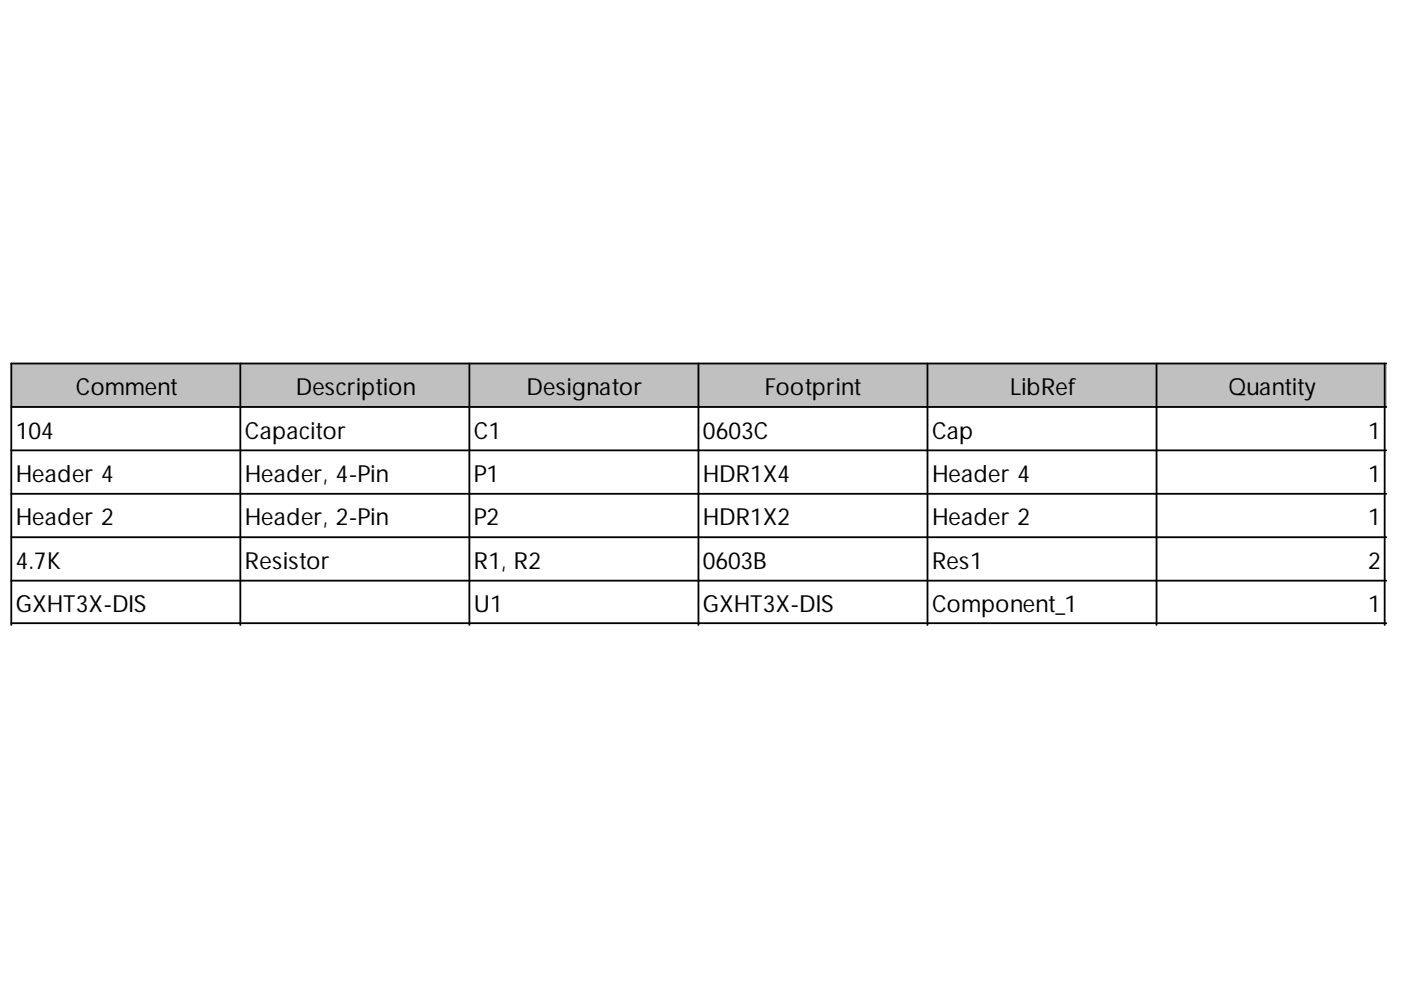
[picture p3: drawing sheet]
<svg xmlns="http://www.w3.org/2000/svg" width="297mm" height="210mm" viewBox="0 0 297 210" stroke-linecap="round" stroke-linejoin="round" font-family="sans-serif">
<defs><g id="words">
<g font-size="5">
<text x="16.1" y="83.8">Comment</text>
<text x="62.7" y="83.8">Description</text>
<text x="111.7" y="83.8">Designator</text>
<text x="162.1" y="83.8">Footprint</text>
<text x="214.2" y="83.8">LibRef</text>
<text x="260.4" y="83.8">Quantity</text>
<text x="3.4" y="93">104</text>
<text x="51.9" y="93">Capacitor</text>
<text x="100.5" y="93">C1</text>
<text x="149" y="93">0603C</text>
<text x="197.6" y="93">Cap</text>
<text x="290.1" y="93">1</text>
<text x="3.4" y="102.2">Header 4</text>
<text x="51.9" y="102.2">Header, 4-Pin</text>
<text x="100.5" y="102.2">P1</text>
<text x="149" y="102.2">HDR1X4</text>
<text x="197.6" y="102.2">Header 4</text>
<text x="290.1" y="102.2">1</text>
<text x="3.4" y="111.4">Header 2</text>
<text x="51.9" y="111.4">Header, 2-Pin</text>
<text x="100.5" y="111.4">P2</text>
<text x="149" y="111.4">HDR1X2</text>
<text x="197.6" y="111.4">Header 2</text>
<text x="290.1" y="111.4">1</text>
<text x="3.4" y="120.6">4.7K</text>
<text x="51.9" y="120.6">Resistor</text>
<text x="100.5" y="120.6">R1, R2</text>
<text x="149" y="120.6">0603B</text>
<text x="197.6" y="120.6">Res1</text>
<text x="290.1" y="120.6">2</text>
<text x="3.4" y="129.8">GXHT3X-DIS</text>
<text x="100.5" y="129.8">U1</text>
<text x="149" y="129.8">GXHT3X-DIS</text>
<text x="197.6" y="129.8">Component_1</text>
<text x="290.1" y="129.8">1</text>
</g>
</g></defs>
<g fill="#c0c0c0">
<path d="M2.5 77.2h48.6v9.3h-48.6z" fill-rule="evenodd"/>
<path d="M50.8 77.2h48.9v9.3h-48.9z" fill-rule="evenodd"/>
<path d="M99.3 77.2h49v9.3h-49z" fill-rule="evenodd"/>
<path d="M147.9 77.2h48.9v9.3h-48.9z" fill-rule="evenodd"/>
<path d="M196.5 77.2h48.9v9.3h-48.9z" fill-rule="evenodd"/>
<path d="M245 77.2h49v9.3h-49z" fill-rule="evenodd"/>
</g>
<g fill="none" stroke="#000" stroke-width=".38">
<path d="M51 77.1v55.4M99.5 77.1v55.4M148.1 77.1v55.4M196.6 77.1v55.4M245.2 77.1v55.4M293.6 77.1v55.4M294 77.1h-291.6v55.4M2.4 86.3h291.6M2.4 95.5h291.6M2.4 104.7h291.6M2.4 113.9h291.6M2.4 123.1h291.6"/>
<path d="M2.4 132.1h291.6"/>
</g>
<use href="#words"/>
</svg>
